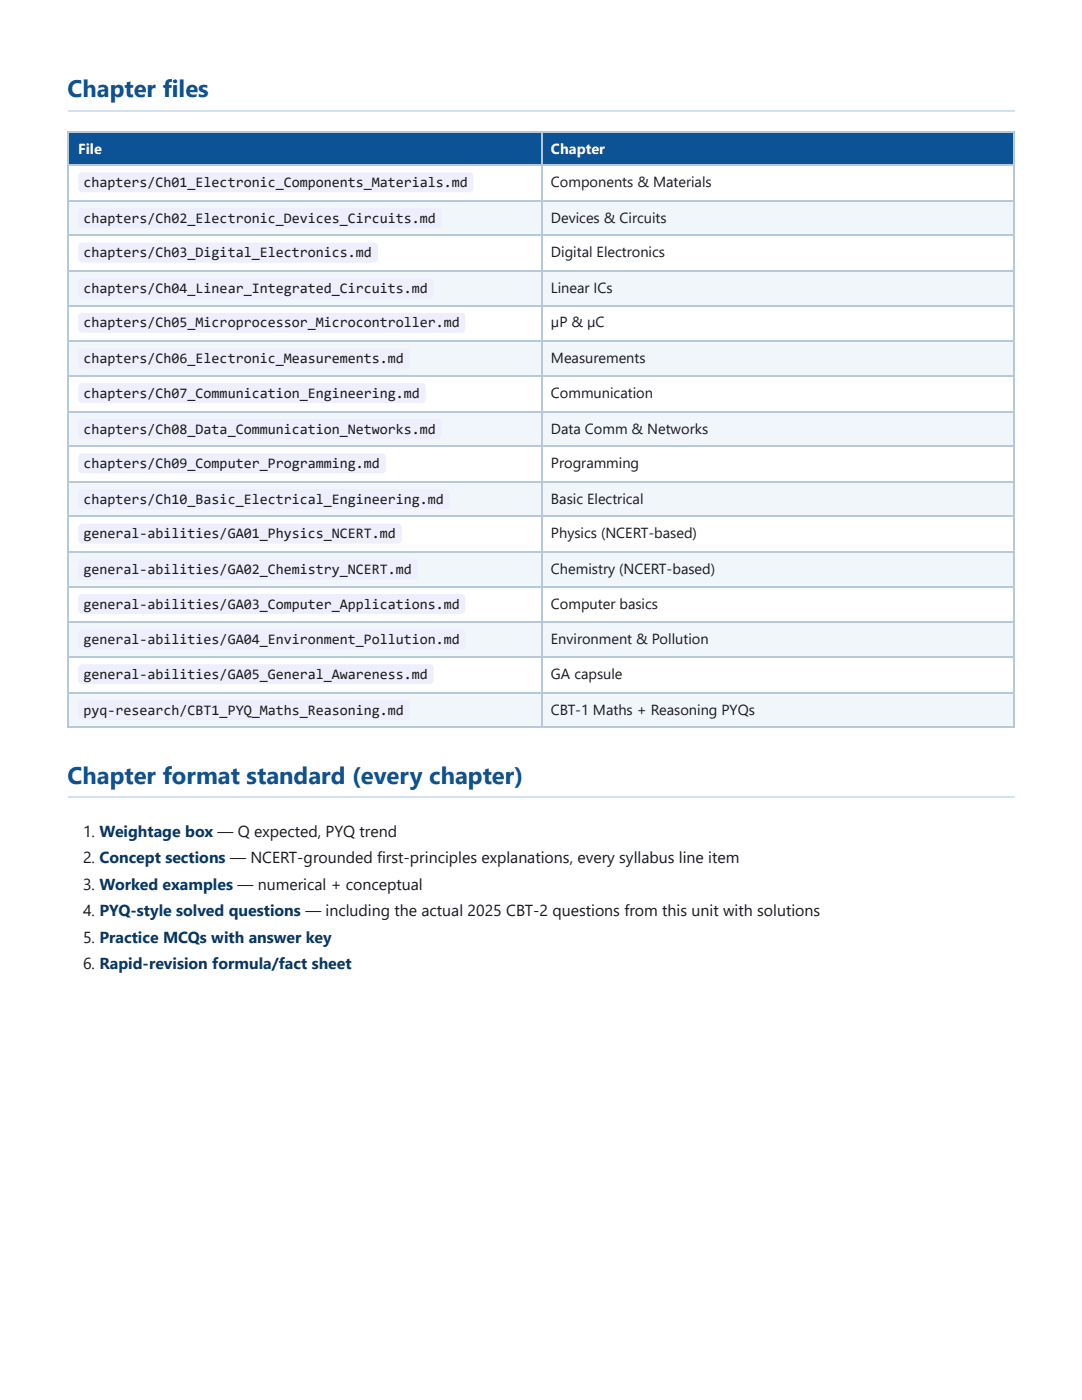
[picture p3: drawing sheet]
<svg xmlns="http://www.w3.org/2000/svg" width="216mm" height="279mm" viewBox="0 0 216 279" stroke-linecap="round" stroke-linejoin="round" font-family="sans-serif">
<defs><g id="words">
<g font-size="4.8" fill="#0b5394">
<text x="13.5" y="19.3">Chapter files</text>
<text x="13.5" y="156.4">Chapter format standard (every chapter)</text>
</g>
<g font-size="3.2" fill="#1a1a1a">
<text x="16.6" y="167">1. Weightage box — Q expected, PYQ trend</text>
<text x="16.6" y="172.2">2. Concept sections — NCERT-grounded first-principles explanations, every syllabus line item</text>
<text x="16.6" y="177.5">3. Worked examples — numerical + conceptual</text>
<text x="16.6" y="182.8">4. PYQ-style solved questions — including the actual 2025 CBT-2 questions from this unit with solutions</text>
<text x="16.6" y="188.1">5. Practice MCQs with answer key</text>
<text x="16.6" y="193.4">6. Rapid-revision formula/fact sheet</text>
</g>
<g font-size="2.9" fill="#fff">
<text x="15.6" y="30.7">File</text>
<text x="109.9" y="30.7">Chapter</text>
</g>
<g font-size="2.9" fill="#1a1a1a">
<text x="16.7" y="37.3">chapters/Ch01_Electronic_Components_Materials.md</text>
<text x="109.9" y="37.3">Components &amp; Materials</text>
<text x="16.7" y="44.4">chapters/Ch02_Electronic_Devices_Circuits.md</text>
<text x="109.9" y="44.4">Devices &amp; Circuits</text>
<text x="16.7" y="51.3">chapters/Ch03_Digital_Electronics.md</text>
<text x="109.9" y="51.3">Digital Electronics</text>
<text x="16.7" y="58.5">chapters/Ch04_Linear_Integrated_Circuits.md</text>
<text x="109.9" y="58.5">Linear ICs</text>
<text x="16.7" y="65.4">chapters/Ch05_Microprocessor_Microcontroller.md</text>
<text x="109.9" y="65.4">µP &amp; µC</text>
<text x="16.7" y="72.5">chapters/Ch06_Electronic_Measurements.md</text>
<text x="109.9" y="72.5">Measurements</text>
<text x="16.7" y="79.4">chapters/Ch07_Communication_Engineering.md</text>
<text x="109.9" y="79.4">Communication</text>
<text x="16.7" y="86.5">chapters/Ch08_Data_Communication_Networks.md</text>
<text x="109.9" y="86.5">Data Comm &amp; Networks</text>
<text x="16.7" y="93.4">chapters/Ch09_Computer_Programming.md</text>
<text x="109.9" y="93.4">Programming</text>
<text x="16.7" y="100.5">chapters/Ch10_Basic_Electrical_Engineering.md</text>
<text x="109.9" y="100.5">Basic Electrical</text>
<text x="16.7" y="107.4">general-abilities/GA01_Physics_NCERT.md</text>
<text x="109.9" y="107.4">Physics (NCERT-based)</text>
<text x="16.7" y="114.6">general-abilities/GA02_Chemistry_NCERT.md</text>
<text x="109.9" y="114.6">Chemistry (NCERT-based)</text>
<text x="16.7" y="121.4">general-abilities/GA03_Computer_Applications.md</text>
<text x="109.9" y="121.4">Computer basics</text>
<text x="16.7" y="128.6">general-abilities/GA04_Environment_Pollution.md</text>
<text x="109.9" y="128.6">Environment &amp; Pollution</text>
<text x="16.7" y="135.5">general-abilities/GA05_General_Awareness.md</text>
<text x="109.9" y="135.5">GA capsule</text>
<text x="16.7" y="142.6">pyq-research/CBT1_PYQ_Maths_Reasoning.md</text>
<text x="109.9" y="142.6">CBT-1 Maths + Reasoning PYQs</text>
</g>
</g></defs>
<path d="M13.5 22.1h188.9" fill="none" stroke="#cfe2f3" stroke-width=".26"/>
<g fill="#0b5394">
<path d="M13.8 26.2h94.1v6.9h-94.1z"/>
<path d="M107.9 26.2h94.5v6.9h-94.5z"/>
</g>
<g fill="#f1f6fb">
<path d="M13.8 40h94.1v7.1h-94.1z"/>
<path d="M107.9 40h94.5v7.1h-94.5z"/>
<path d="M13.8 54h94.1v7.1h-94.1z"/>
<path d="M107.9 54h94.5v7.1h-94.5z"/>
<path d="M13.8 68h94.1v7.1h-94.1z"/>
<path d="M107.9 68h94.5v7.1h-94.5z"/>
<path d="M13.8 82h94.1v7.2h-94.1z"/>
<path d="M107.9 82h94.5v7.2h-94.5z"/>
<path d="M13.8 96h94.1v7.2h-94.1z"/>
<path d="M107.9 96h94.5v7.2h-94.5z"/>
<path d="M13.8 110.1h94.1v7.1h-94.1z"/>
<path d="M107.9 110.1h94.5v7.1h-94.5z"/>
<path d="M13.8 124.1h94.1v7.1h-94.1z"/>
<path d="M107.9 124.1h94.5v7.1h-94.5z"/>
<path d="M13.8 138.1h94.1v7.2h-94.1z"/>
<path d="M107.9 138.1h94.5v7.2h-94.5z"/>
</g>
<g fill="none" stroke="#b7c9d9" stroke-width=".26">
<path d="M13.5 26.3h188.9M13.5 32.9h188.9M13.6 26.2v119.1M108.1 26.2v119.1M202.3 26.2v119.1M13.5 40.1h188.9M13.5 47h188.9M13.5 54.1h188.9M13.5 61h188.9M13.5 68.1h188.9M13.5 75h188.9M13.5 82.2h188.9"/>
<path d="M13.5 89h188.9M13.5 96.2h188.9M13.5 103.1h188.9M13.5 110.2h188.9M13.5 117.1h188.9M13.5 124.2h188.9M13.5 131.1h188.9M13.5 138.2h188.9M13.5 145.1h188.9"/>
</g>
<path d="M13.5 159.1h188.9" fill="none" stroke="#cfe2f3" stroke-width=".26"/>
<g fill="#eef">
<path d="M15.8 34.6l.6-.2h77.3a.79 .79 0 0 1 .8 .8v2.4a.79 .79 0 0 1-.8 .8h-77.3a.79 .79 0 0 1-.8-.8v-2.4z"/>
<path d="M15.8 41.8l.6-.3h70.9a.79 .79 0 0 1 .8 .8v2.4a.79 .79 0 0 1-.8 .8h-70.9a.79 .79 0 0 1-.8-.8v-2.4z"/>
<path d="M15.8 48.7l.6-.3h58.2a.79 .79 0 0 1 .8 .8v2.4a.79 .79 0 0 1-.8 .8h-58.2a.79 .79 0 0 1-.8-.8v-2.4z"/>
<path d="M15.8 55.8l.6-.2h69.3a.79 .79 0 0 1 .8 .8v2.3a.79 .79 0 0 1-.8 .8h-69.3a.79 .79 0 0 1-.8-.8v-2.3z"/>
<path d="M15.8 62.7l.6-.3h75.7a.79 .79 0 0 1 .8 .8v2.4a.79 .79 0 0 1-.8 .8h-75.7a.79 .79 0 0 1-.8-.8v-2.4z"/>
<path d="M15.8 69.8l.6-.2h64.6a.79 .79 0 0 1 .8 .8v2.4a.79 .79 0 0 1-.8 .8h-64.6a.79 .79 0 0 1-.8-.8v-2.4z"/>
<path d="M15.8 76.7l.6-.2h67.7a.79 .79 0 0 1 .8 .8v2.3a.79 .79 0 0 1-.8 .8h-67.7a.79 .79 0 0 1-.8-.8v-2.3z"/>
<path d="M15.8 83.8l.6-.2h70.9a.79 .79 0 0 1 .8 .8v2.4a.79 .79 0 0 1-.8 .8h-70.9a.79 .79 0 0 1-.8-.8v-2.4z"/>
<path d="M15.8 90.7l.6-.2h59.8a.79 .79 0 0 1 .8 .8v2.4a.79 .79 0 0 1-.8 .8h-59.8a.79 .79 0 0 1-.8-.8v-2.4z"/>
<path d="M15.8 97.9l.6-.3h72.5a.79 .79 0 0 1 .8 .8v2.4a.79 .79 0 0 1-.8 .8h-72.5a.79 .79 0 0 1-.8-.8v-2.4z"/>
<path d="M15.8 104.7l.6-.2h63a.79 .79 0 0 1 .8 .8v2.4a.79 .79 0 0 1-.8 .8h-63a.79 .79 0 0 1-.8-.8v-2.4z"/>
<path d="M15.8 111.9l.6-.2h66.1a.79 .79 0 0 1 .8 .7v2.4a.79 .79 0 0 1-.8 .8h-66.1a.79 .79 0 0 1-.8-.8v-2.4z"/>
<path d="M15.8 118.8l.6-.3h75.7a.79 .79 0 0 1 .8 .8v2.4a.79 .79 0 0 1-.8 .8h-75.7a.79 .79 0 0 1-.8-.8v-2.4z"/>
<path d="M15.8 125.9l.6-.2h75.7a.79 .79 0 0 1 .8 .8v2.4a.79 .79 0 0 1-.8 .7h-75.7a.79 .79 0 0 1-.8-.7v-2.4z"/>
<path d="M15.8 132.8l.6-.2h69.3a.79 .79 0 0 1 .8 .7v2.4a.79 .79 0 0 1-.8 .8h-69.3a.79 .79 0 0 1-.8-.8v-2.4z"/>
<path d="M15.8 139.9l.6-.2h64.6a.79 .79 0 0 1 .8 .8v2.4a.79 .79 0 0 1-.8 .8h-64.6a.79 .79 0 0 1-.8-.8v-2.4z"/>
</g>
<use href="#words"/>
</svg>
